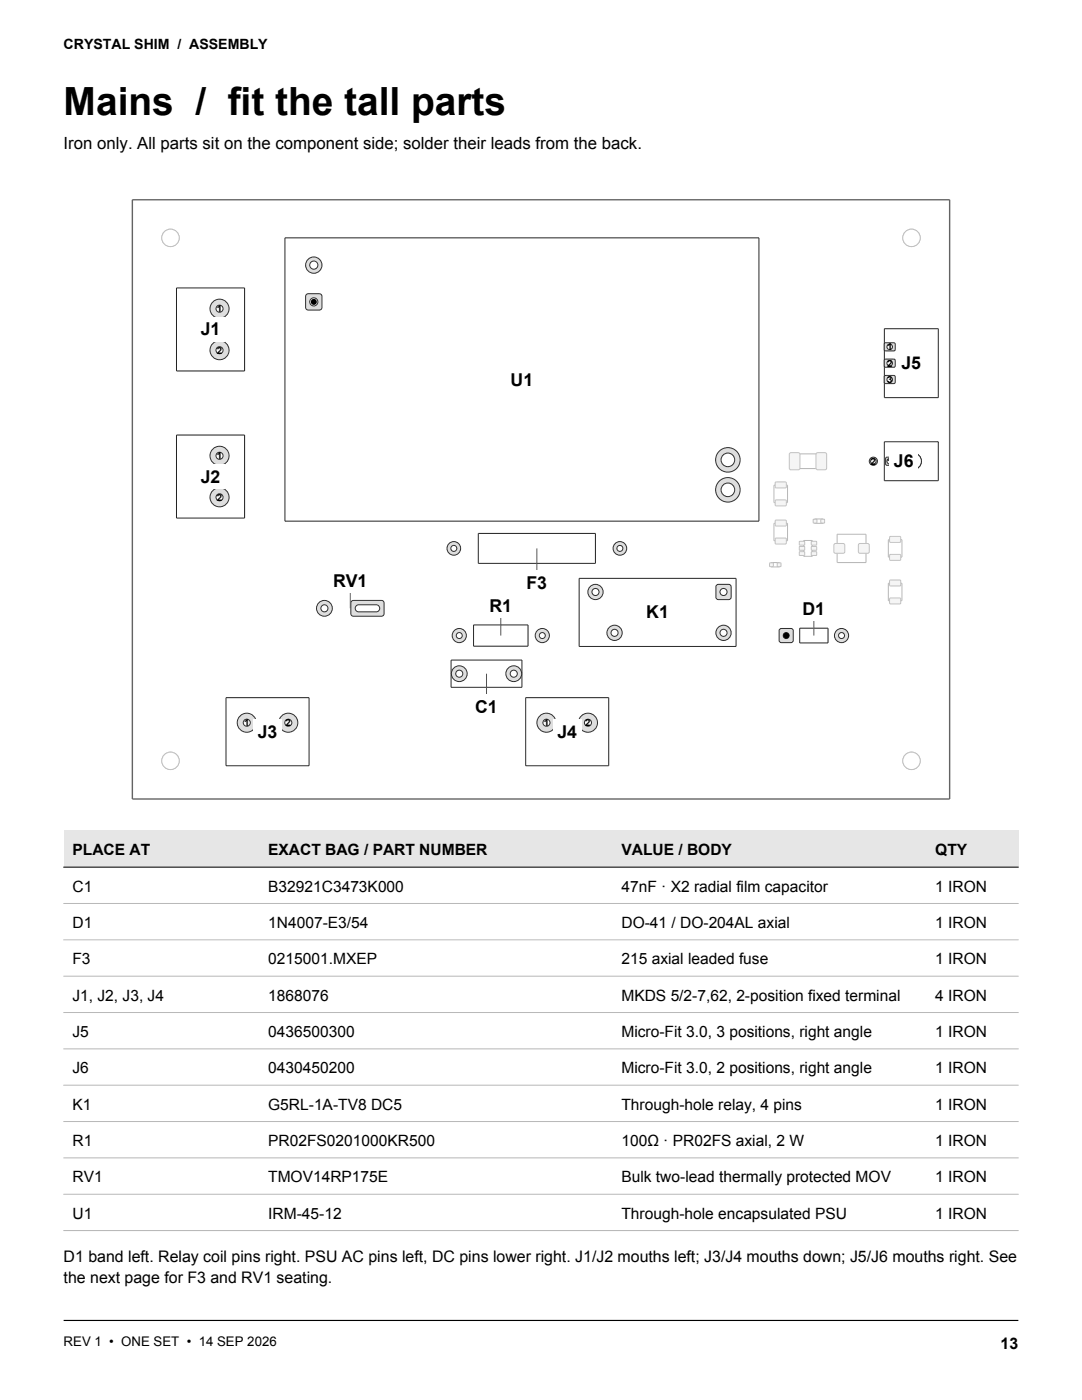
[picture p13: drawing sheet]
<svg xmlns="http://www.w3.org/2000/svg" width="216mm" height="279mm" viewBox="0 0 216 279" stroke-linecap="round" stroke-linejoin="round" font-family="sans-serif">
<defs><g id="words">
<text font-size="7.8" x="12.7" y="22.9">Mains / fit the tall parts</text>
<g font-size="3.5">
<text x="40" y="66.9">J1</text>
<text x="101.9" y="76.9">U1</text>
<text x="179.9" y="73.7">J5</text>
<text x="178.4" y="93.2">J6</text>
<text x="40" y="96.3">J2</text>
<text x="66.5" y="117.1">RV1</text>
<text x="105.1" y="117.5">F3</text>
<text x="97.7" y="122">R1</text>
<text x="129" y="123.4">K1</text>
<text x="160.1" y="122.7">D1</text>
<text x="94.8" y="142.2">C1</text>
<text x="51.4" y="147.2">J3</text>
<text x="111.2" y="147.2">J4</text>
</g>
<text font-size="3.4" x="12.7" y="29.8">Iron only. All parts sit on the component side; solder their leads from the back.</text>
<g font-size="3.2">
<text x="12.7" y="251.9">D1 band left. Relay coil pins right. PSU AC pins left, DC pins lower right. J1/J2 mouths left; J3/J4 mouths down; J5/J6 mouths right. See</text>
<text x="12.7" y="256">the next page for F3 and RV1 seating.</text>
<text x="199.7" y="269.2">13</text>
</g>
<g font-size="3.1">
<text x="14.5" y="170.7">PLACE AT</text>
<text x="53.5" y="170.7">EXACT BAG / PART NUMBER</text>
<text x="124" y="170.7">VALUE / BODY</text>
<text x="186.6" y="170.7">QTY</text>
<text x="14.5" y="177.9">C1</text>
<text x="53.5" y="177.9">B32921C3473K000</text>
<text x="124" y="177.9">47nF · X2 radial film capacitor</text>
<text x="186.6" y="177.9">1 IRON</text>
<text x="14.5" y="185.2">D1</text>
<text x="53.5" y="185.2">1N4007-E3/54</text>
<text x="124" y="185.2">DO-41 / DO-204AL axial</text>
<text x="186.6" y="185.2">1 IRON</text>
<text x="14.5" y="192.4">F3</text>
<text x="53.5" y="192.4">0215001.MXEP</text>
<text x="124" y="192.4">215 axial leaded fuse</text>
<text x="186.6" y="192.4">1 IRON</text>
<text x="14.5" y="199.7">J1, J2, J3, J4</text>
<text x="53.5" y="199.7">1868076</text>
<text x="124" y="199.7">MKDS 5/2-7,62, 2-position fixed terminal</text>
<text x="186.6" y="199.7">4 IRON</text>
<text x="14.5" y="206.9">J5</text>
<text x="53.5" y="206.9">0436500300</text>
<text x="124" y="206.9">Micro-Fit 3.0, 3 positions, right angle</text>
<text x="186.6" y="206.9">1 IRON</text>
<text x="14.5" y="214.2">J6</text>
<text x="53.5" y="214.2">0430450200</text>
<text x="124" y="214.2">Micro-Fit 3.0, 2 positions, right angle</text>
<text x="186.6" y="214.2">1 IRON</text>
<text x="14.5" y="221.4">K1</text>
<text x="53.5" y="221.4">G5RL-1A-TV8 DC5</text>
<text x="124" y="221.4">Through-hole relay, 4 pins</text>
<text x="186.6" y="221.4">1 IRON</text>
<text x="14.5" y="228.7">R1</text>
<text x="53.5" y="228.7">PR02FS0201000KR500</text>
<text x="124" y="228.7">100Ω · PR02FS axial, 2 W</text>
<text x="186.6" y="228.7">1 IRON</text>
<text x="14.5" y="236">RV1</text>
<text x="53.5" y="236">TMOV14RP175E</text>
<text x="124" y="236">Bulk two-lead thermally protected MOV</text>
<text x="186.6" y="236">1 IRON</text>
<text x="14.5" y="243.2">U1</text>
<text x="53.5" y="243.2">IRM-45-12</text>
<text x="124" y="243.2">Through-hole encapsulated PSU</text>
<text x="186.6" y="243.2">1 IRON</text>
</g>
<text font-size="2.8" x="12.7" y="9.9">CRYSTAL SHIM / ASSEMBLY</text>
<text font-size="2.6" x="12.7" y="268.6">REV 1 • ONE SET • 14 SEP 2026</text>
<g font-size="1.9">
<text x="43.3" y="62.3">1</text>
<text x="43.3" y="70.6">2</text>
<text x="177" y="69.9">1</text>
<text x="177" y="73.2">2</text>
<text x="177" y="76.4">3</text>
<text x="43.3" y="91.7">1</text>
<text x="173.7" y="92.8">2</text>
<text x="177" y="92.8">1</text>
<text x="43.3" y="100">2</text>
<text x="48.7" y="144.9">1</text>
<text x="57" y="144.9">2</text>
<text x="108.5" y="144.9">1</text>
<text x="116.8" y="144.9">2</text>
</g>
</g></defs>
<path d="M12.7 263.5h190.5" fill="none" stroke="#000" stroke-width=".23"/>
<path d="M26.4 39.9h163.1v119.6h-163.1z" fill="none" stroke="#666" stroke-width=".28"/>
<path d="M90 131.7h14.1v5.5h-14.1z" fill="none" stroke="#242424" stroke-width=".2"/>
<circle cx="91.6" cy="134.4" r="1.58" fill="#dedede" stroke="#2e2e2e" stroke-width=".2"/>
<circle cx="91.6" cy="134.4" r=".71" fill="#fff" stroke="#2e2e2e" stroke-width=".2"/>
<circle cx="102.5" cy="134.4" r="1.58" fill="#dedede" stroke="#2e2e2e" stroke-width=".2"/>
<circle cx="102.5" cy="134.4" r=".71" fill="#fff" stroke="#2e2e2e" stroke-width=".2"/>
<path d="M154.4 104.4h2.7v3.5h-2.7z" fill="none" stroke="#b8b8b8" stroke-width=".2"/>
<g fill="#f5f5f5" stroke="#c2c2c2" stroke-width=".2">
<path d="M154.7 107.4h2.1v1.1h-2.1z" fill-rule="evenodd"/>
<path d="M154.7 103.8h2.1v1.1h-2.1z" fill-rule="evenodd"/>
</g>
<path d="M154.4 96.8h2.7v3.5h-2.7z" fill="none" stroke="#b8b8b8" stroke-width=".2"/>
<g fill="#f5f5f5" stroke="#c2c2c2" stroke-width=".2">
<path d="M154.7 99.8h2.1v1.1h-2.1z" fill-rule="evenodd"/>
<path d="M154.7 96.2h2.1v1.1h-2.1z" fill-rule="evenodd"/>
</g>
<path d="M177.3 107.7h2.7v3.5h-2.7z" fill="none" stroke="#b8b8b8" stroke-width=".2"/>
<g fill="#f5f5f5" stroke="#c2c2c2" stroke-width=".2">
<path d="M177.6 110.7h2.1v1.1h-2.1z" fill-rule="evenodd"/>
<path d="M177.6 107.1h2.1v1.1h-2.1z" fill-rule="evenodd"/>
</g>
<path d="M162.5 103.6h1.8v.8h-1.8z" fill="none" stroke="#b8b8b8" stroke-width=".2"/>
<g fill="#f5f5f5" stroke="#c2c2c2" stroke-width=".2">
<path d="M162.3 103.7h.7v.7h-.7z" fill-rule="evenodd"/>
<path d="M163.8 103.7h.7v.7h-.7z" fill-rule="evenodd"/>
</g>
<path d="M177.3 116.4h2.7v3.5h-2.7z" fill="none" stroke="#b8b8b8" stroke-width=".2"/>
<g fill="#f5f5f5" stroke="#c2c2c2" stroke-width=".2">
<path d="M177.6 119.4h2.1v1.1h-2.1z" fill-rule="evenodd"/>
<path d="M177.6 115.8h2.1v1.1h-2.1z" fill-rule="evenodd"/>
</g>
<path d="M153.8 112.3h1.8v.8h-1.8z" fill="none" stroke="#b8b8b8" stroke-width=".2"/>
<g fill="#f5f5f5" stroke="#c2c2c2" stroke-width=".2">
<path d="M153.6 112.4h.7v.7h-.7z" fill-rule="evenodd"/>
<path d="M155.1 112.4h.7v.7h-.7z" fill-rule="evenodd"/>
</g>
<path d="M159.6 125.4h5.6v2.9h-5.6z" fill="none" stroke="#242424" stroke-width=".2"/>
<path d="M155.5 125.7l.4-.3 2.2 .1 .2 .4-.1 2.1-.4 .3-2.1-.1-.2-.4z" fill-rule="evenodd" fill="#dedede" stroke="#2e2e2e" stroke-width=".2"/>
<circle cx="156.9" cy="126.8" r=".6" fill="#fff" stroke="#2e2e2e" stroke-width=".2"/>
<circle cx="167.9" cy="126.8" r="1.41" fill="#dedede" stroke="#2e2e2e" stroke-width=".2"/>
<circle cx="167.9" cy="126.8" r=".6" fill="#fff" stroke="#2e2e2e" stroke-width=".2"/>
<circle cx="156.9" cy="126.8" r=".6" fill="#000"/>
<path d="M157.9 90.6h6.6v2.9h-6.6z" fill="none" stroke="#b8b8b8" stroke-width=".2"/>
<g fill="#f5f5f5" stroke="#c2c2c2" stroke-width=".2">
<path d="M157.7 90.4l1.6-.1 .3 .2v2.9l-.1 .3-1.7 .1-.3-.2v-2.9z" fill-rule="evenodd"/>
<path d="M163 90.4l1.6-.1 .3 .2 .1 2.9-.2 .3-1.6 .1-.3-.2-.1-2.9z" fill-rule="evenodd"/>
</g>
<path d="M95.4 106.5h23.4v5.9h-23.4z" fill="none" stroke="#242424" stroke-width=".2"/>
<circle cx="90.6" cy="109.4" r="1.36" fill="#dedede" stroke="#2e2e2e" stroke-width=".2"/>
<circle cx="90.6" cy="109.4" r=".6" fill="#fff" stroke="#2e2e2e" stroke-width=".2"/>
<circle cx="123.7" cy="109.4" r="1.36" fill="#dedede" stroke="#2e2e2e" stroke-width=".2"/>
<circle cx="123.7" cy="109.4" r=".6" fill="#fff" stroke="#2e2e2e" stroke-width=".2"/>
<circle cx="34" cy="47.5" r="1.74" fill="#f5f5f5" stroke="#c2c2c2" stroke-width=".2"/>
<circle cx="34" cy="47.5" r="1.74" fill="#fff" stroke="#c2c2c2" stroke-width=".2"/>
<circle cx="181.9" cy="47.5" r="1.74" fill="#f5f5f5" stroke="#c2c2c2" stroke-width=".2"/>
<circle cx="181.9" cy="47.5" r="1.74" fill="#fff" stroke="#c2c2c2" stroke-width=".2"/>
<circle cx="34" cy="151.8" r="1.74" fill="#f5f5f5" stroke="#c2c2c2" stroke-width=".2"/>
<circle cx="34" cy="151.8" r="1.74" fill="#fff" stroke="#c2c2c2" stroke-width=".2"/>
<circle cx="181.9" cy="151.8" r="1.74" fill="#f5f5f5" stroke="#c2c2c2" stroke-width=".2"/>
<circle cx="181.9" cy="151.8" r="1.74" fill="#fff" stroke="#c2c2c2" stroke-width=".2"/>
<path d="M35.2 57.5h13.6v16.5h-13.6z" fill="none" stroke="#242424" stroke-width=".2"/>
<circle cx="43.8" cy="61.6" r="1.9" fill="#dedede" stroke="#2e2e2e" stroke-width=".2"/>
<circle cx="43.8" cy="61.6" r=".71" fill="#fff" stroke="#2e2e2e" stroke-width=".2"/>
<circle cx="43.8" cy="69.9" r="1.9" fill="#dedede" stroke="#2e2e2e" stroke-width=".2"/>
<circle cx="43.8" cy="69.9" r=".71" fill="#fff" stroke="#2e2e2e" stroke-width=".2"/>
<path d="M35.2 86.8h13.6v16.6h-13.6z" fill="none" stroke="#242424" stroke-width=".2"/>
<circle cx="43.8" cy="91" r="1.9" fill="#dedede" stroke="#2e2e2e" stroke-width=".2"/>
<circle cx="43.8" cy="91" r=".71" fill="#fff" stroke="#2e2e2e" stroke-width=".2"/>
<circle cx="43.8" cy="99.2" r="1.9" fill="#dedede" stroke="#2e2e2e" stroke-width=".2"/>
<circle cx="43.8" cy="99.2" r=".71" fill="#fff" stroke="#2e2e2e" stroke-width=".2"/>
<path d="M45.1 139.2h16.6v13.6h-16.6z" fill="none" stroke="#242424" stroke-width=".2"/>
<circle cx="49.2" cy="144.2" r="1.9" fill="#dedede" stroke="#2e2e2e" stroke-width=".2"/>
<circle cx="49.2" cy="144.2" r=".71" fill="#fff" stroke="#2e2e2e" stroke-width=".2"/>
<circle cx="57.5" cy="144.2" r="1.9" fill="#dedede" stroke="#2e2e2e" stroke-width=".2"/>
<circle cx="57.5" cy="144.2" r=".71" fill="#fff" stroke="#2e2e2e" stroke-width=".2"/>
<path d="M104.9 139.2h16.6v13.6h-16.6z" fill="none" stroke="#242424" stroke-width=".2"/>
<circle cx="109" cy="144.2" r="1.9" fill="#dedede" stroke="#2e2e2e" stroke-width=".2"/>
<circle cx="109" cy="144.2" r=".71" fill="#fff" stroke="#2e2e2e" stroke-width=".2"/>
<circle cx="117.3" cy="144.2" r="1.9" fill="#dedede" stroke="#2e2e2e" stroke-width=".2"/>
<circle cx="117.3" cy="144.2" r=".71" fill="#fff" stroke="#2e2e2e" stroke-width=".2"/>
<path d="M176.5 65.6h10.7v13.8h-10.7z" fill="none" stroke="#242424" stroke-width=".2"/>
<circle cx="182.2" cy="72.5" r="1.63" fill="#dedede" stroke="#2e2e2e" stroke-width=".2"/>
<circle cx="182.2" cy="72.5" r="1.63" fill="#fff" stroke="#2e2e2e" stroke-width=".2"/>
<path d="M176.6 68.4h1.9l.1 .3v1.2l-.2 .1h-1.8l-.2-.2v-1.1z" fill-rule="evenodd" fill="#dedede" stroke="#2e2e2e" stroke-width=".2"/>
<circle cx="177.5" cy="69.2" r=".55" fill="#fff" stroke="#2e2e2e" stroke-width=".2"/>
<path d="M176.6 71.7h1.9l.1 .2v1.3l-.2 .1h-1.8l-.2-.3v-1.1z" fill-rule="evenodd" fill="#dedede" stroke="#2e2e2e" stroke-width=".2"/>
<circle cx="177.5" cy="72.5" r=".55" fill="#fff" stroke="#2e2e2e" stroke-width=".2"/>
<path d="M176.6 75h1.9l.1 .2v1.2l-.2 .2-1.8-.1-.2-.2v-1.1z" fill-rule="evenodd" fill="#dedede" stroke="#2e2e2e" stroke-width=".2"/>
<circle cx="177.5" cy="75.7" r=".55" fill="#fff" stroke="#2e2e2e" stroke-width=".2"/>
<path d="M176.5 88.2h10.7v7.7h-10.7z" fill="none" stroke="#242424" stroke-width=".2"/>
<circle cx="182.2" cy="92" r="1.63" fill="#dedede" stroke="#2e2e2e" stroke-width=".2"/>
<circle cx="182.2" cy="92" r="1.63" fill="#fff" stroke="#2e2e2e" stroke-width=".2"/>
<path d="M176.8 91.4l.2-.2 1.2 .1 .1 .2v1.2l-.2 .2-1.3-.1-.1-.2z" fill-rule="evenodd" fill="#dedede" stroke="#2e2e2e" stroke-width=".2"/>
<circle cx="177.5" cy="92" r=".55" fill="#fff" stroke="#2e2e2e" stroke-width=".2"/>
<circle cx="174.3" cy="92" r=".82" fill="#dedede" stroke="#2e2e2e" stroke-width=".2"/>
<circle cx="174.3" cy="92" r=".55" fill="#fff" stroke="#2e2e2e" stroke-width=".2"/>
<path d="M115.6 115.4h31.3v13.6h-31.3z" fill="none" stroke="#242424" stroke-width=".2"/>
<path d="M142.9 116.9l.4-.3 2.4 .1 .2 .4-.1 2.3-.4 .3-2.3-.1-.3-.4z" fill-rule="evenodd" fill="#dedede" stroke="#2e2e2e" stroke-width=".2"/>
<circle cx="144.4" cy="118.1" r=".71" fill="#fff" stroke="#2e2e2e" stroke-width=".2"/>
<circle cx="118.8" cy="118.1" r="1.52" fill="#dedede" stroke="#2e2e2e" stroke-width=".2"/>
<circle cx="118.8" cy="118.1" r=".71" fill="#fff" stroke="#2e2e2e" stroke-width=".2"/>
<circle cx="122.6" cy="126.3" r="1.52" fill="#dedede" stroke="#2e2e2e" stroke-width=".2"/>
<circle cx="122.6" cy="126.3" r=".71" fill="#fff" stroke="#2e2e2e" stroke-width=".2"/>
<circle cx="144.4" cy="126.3" r="1.52" fill="#dedede" stroke="#2e2e2e" stroke-width=".2"/>
<circle cx="144.4" cy="126.3" r=".71" fill="#fff" stroke="#2e2e2e" stroke-width=".2"/>
<path d="M167 106.6h5.8v5.7h-5.8z" fill="none" stroke="#b8b8b8" stroke-width=".2"/>
<g fill="#f5f5f5" stroke="#c2c2c2" stroke-width=".2">
<path d="M166.5 108.5h1.9l.2 .3-.1 1.5-.3 .1h-1.7l-.1-.3v-1.3z" fill-rule="evenodd"/>
<path d="M171.4 108.5h1.9l.2 .3-.1 1.5-.3 .1h-1.7l-.1-.3v-1.3z" fill-rule="evenodd"/>
</g>
<path d="M94.5 124.7h10.9v4.3h-10.9z" fill="none" stroke="#242424" stroke-width=".2"/>
<circle cx="91.6" cy="126.8" r="1.41" fill="#dedede" stroke="#2e2e2e" stroke-width=".2"/>
<circle cx="91.6" cy="126.8" r=".6" fill="#fff" stroke="#2e2e2e" stroke-width=".2"/>
<circle cx="108.2" cy="126.8" r="1.41" fill="#dedede" stroke="#2e2e2e" stroke-width=".2"/>
<circle cx="108.2" cy="126.8" r=".6" fill="#fff" stroke="#2e2e2e" stroke-width=".2"/>
<circle cx="64.7" cy="121.4" r="1.58" fill="#dedede" stroke="#2e2e2e" stroke-width=".2"/>
<circle cx="64.7" cy="121.4" r=".71" fill="#fff" stroke="#2e2e2e" stroke-width=".2"/>
<path d="M70.3 119.9h6.1l.2 .4v2.4l-.5 .3-5.8-.1-.3-.4v-2.2z" fill-rule="evenodd" fill="#dedede" stroke="#2e2e2e" stroke-width=".2"/>
<path d="M71.1 120.9l.5-.2h3.5a.71 .71 0 0 1 .7 .7 .71 .71 0 0 1-.7 .7h-3.5a.71 .71 0 0 1-.7-.4 .71 .71 0 0 1 .2-.8z" fill-rule="evenodd" fill="#fff" stroke="#2e2e2e" stroke-width=".2"/>
<path d="M56.9 47.5h94.5v56.5h-94.5z" fill="none" stroke="#242424" stroke-width=".2"/>
<path d="M61.1 58.9l.4-.3 2.5 .1 .2 .4v2.5l-.5 .3-2.5-.1-.2-.4z" fill-rule="evenodd" fill="#dedede" stroke="#2e2e2e" stroke-width=".2"/>
<circle cx="62.6" cy="60.2" r=".82" fill="#fff" stroke="#2e2e2e" stroke-width=".2"/>
<circle cx="62.6" cy="52.9" r="1.63" fill="#dedede" stroke="#2e2e2e" stroke-width=".2"/>
<circle cx="62.6" cy="52.9" r=".82" fill="#fff" stroke="#2e2e2e" stroke-width=".2"/>
<circle cx="145.2" cy="91.8" r="2.45" fill="#dedede" stroke="#2e2e2e" stroke-width=".2"/>
<circle cx="145.2" cy="91.8" r="1.36" fill="#fff" stroke="#2e2e2e" stroke-width=".2"/>
<circle cx="145.2" cy="97.8" r="2.45" fill="#dedede" stroke="#2e2e2e" stroke-width=".2"/>
<circle cx="145.2" cy="97.8" r="1.36" fill="#fff" stroke="#2e2e2e" stroke-width=".2"/>
<circle cx="62.6" cy="60.2" r=".6" fill="#000"/>
<path d="M160.4 107.9h1.7v3.1h-1.7z" fill="none" stroke="#b8b8b8" stroke-width=".2"/>
<g fill="#f5f5f5" stroke="#c2c2c2" stroke-width=".2">
<path d="M159.5 108.1h1v.7h-1z" fill-rule="evenodd"/>
<path d="M159.5 109.1h1v.7h-1z" fill-rule="evenodd"/>
<path d="M159.5 110.1h1v.7h-1z" fill-rule="evenodd"/>
<path d="M161.9 110.1h1v.7h-1z" fill-rule="evenodd"/>
<path d="M161.9 109.1h1v.7h-1z" fill-rule="evenodd"/>
<path d="M161.9 108.1h1v.7h-1z" fill-rule="evenodd"/>
</g>
<path d="M101 73.3h6.3v4.9h-6.3z" fill-rule="evenodd" fill="#fff"/>
<path d="M107.1 109.4v6.9" fill="none" stroke="#595959" stroke-width=".2"/>
<g fill="#fff">
<path d="M104.2 113.8h5.9v5h-5.9z" fill-rule="evenodd"/>
<path d="M128.1 119.7h6.3v5h-6.3z" fill-rule="evenodd"/>
</g>
<path d="M99.9 120.8v6" fill="none" stroke="#595959" stroke-width=".2"/>
<g fill="#fff">
<path d="M96.8 118.4h6.3v4.9h-6.3z" fill-rule="evenodd"/>
<path d="M50.5 143.6h5.7v4.9h-5.7z" fill-rule="evenodd"/>
<path d="M110.3 143.6h5.7v4.9h-5.7z" fill-rule="evenodd"/>
</g>
<path d="M97.1 134.5v6.5" fill="none" stroke="#595959" stroke-width=".2"/>
<path d="M93.9 138.6h6.3v4.9h-6.3z" fill-rule="evenodd" fill="#fff"/>
<path d="M162.4 121.5v5.3" fill="none" stroke="#595959" stroke-width=".2"/>
<g fill="#fff">
<path d="M159.3 119h6.2v5h-6.2z" fill-rule="evenodd"/>
<path d="M177.5 89.6h5.7v4.9h-5.7z" fill-rule="evenodd"/>
<path d="M39.2 63.3h5.7v4.9h-5.7z" fill-rule="evenodd"/>
<path d="M39.2 92.6h5.7v5h-5.7z" fill-rule="evenodd"/>
</g>
<path d="M69.9 115.9v5.5" fill="none" stroke="#595959" stroke-width=".2"/>
<g fill="#fff">
<path d="M65.6 113.5h8.6v4.9h-8.6z" fill-rule="evenodd"/>
<path d="M179 70h5.7v4.9h-5.7z" fill-rule="evenodd"/>
</g>
<path d="M12.7 165.8h190.5v7.3h-190.5z" fill-rule="evenodd" fill="#e6e6e6"/>
<path d="M12.7 173.1h190.5" fill="none" stroke="#000" stroke-width=".21"/>
<path d="M12.7 180.3h190.5M12.7 187.6h190.5M12.7 194.8h190.5M12.7 202.1h190.5M12.7 209.3h190.5M12.7 216.6h190.5M12.7 223.8h190.5M12.7 231.1h190.5M12.7 238.3h190.5M12.7 245.6h190.5" fill="none" stroke="#b8b8b8" stroke-width=".2"/>
<use href="#words"/>
</svg>
